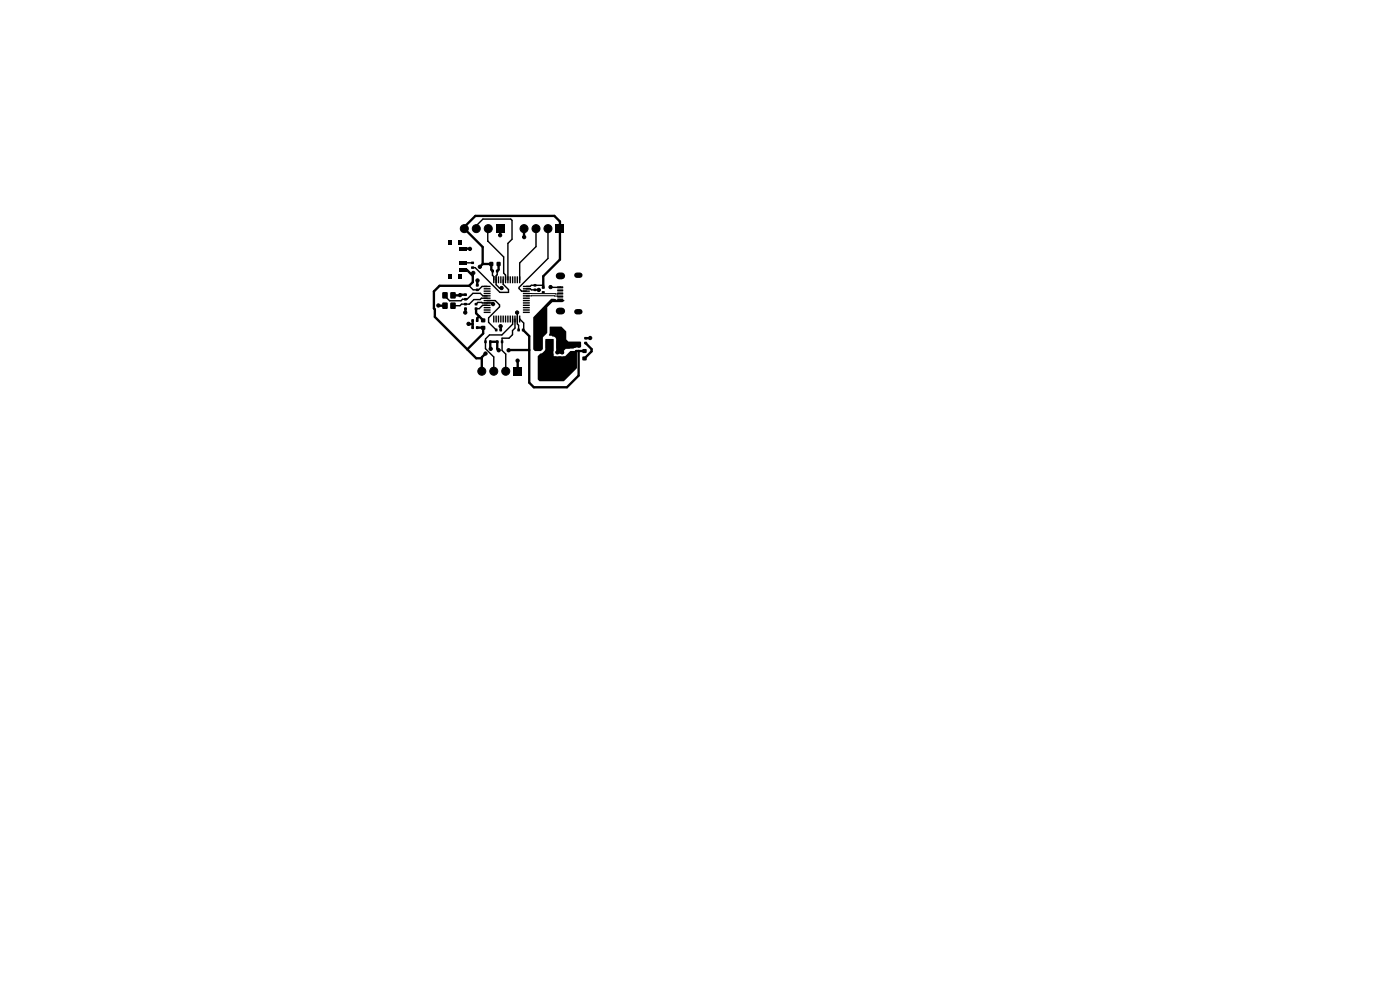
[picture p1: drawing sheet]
<svg xmlns="http://www.w3.org/2000/svg" width="297mm" height="210mm" viewBox="0 0 297 210" stroke-linecap="round" stroke-linejoin="round" font-family="sans-serif">
<g fill="#000">
<path d="M95 50.9h.8v1h-.8zM95 58.2h.8v1h-.8zM97.2 50.9h.8v1h-.8zM97.2 58.2h.8v1h-.8zM97.5 52.4h1.5v.7h-1.5zM97.5 55.4h1.5v.7h-1.5zM97.5 56.9h1.5v.7h-1.5zM100 55.5h.5v.5h-.5zM100 56.5h.5v.5h-.5zM103.8 55.6h.8v.8h-.8zM104.3 57.2h.5v.6h-.5zM104.6 58.6l.3 .1-.1 1.4-.2-.1z"/>
<path d="M105.1 58.6l.3 .1-.1 1.4-.2-.1zM105.2 57.2h.5v.6h-.5zM105.3 47.7h1.7v1.7h-1.7zM105.4 55.6h.8v.8h-.8zM105.6 58.6l.3 .1-.1 1.4-.2-.1zM106.1 58.6l.3 .1-.1 1.4-.2-.1zM106.6 58.6l.3 .1-.1 1.4-.2-.1zM107.1 58.6l.3 .1-.1 1.4-.2-.1zM107.6 58.6l.3 .1-.1 1.4-.2-.1zM108.1 58.6l.3 .1-.1 1.4-.2-.1zM108.6 58.6l.3 .1-.1 1.4-.2-.1zM109.1 58.6l.3 .1-.1 1.4-.2-.1z"/>
<path d="M109.6 58.6l.3 .1-.1 1.4-.2-.1zM110.1 58.6l.3 .1-.1 1.4-.2-.1zM117.9 47.7h1.7v1.7h-1.7zM93.9 62h1v1.3h-1zM93.9 64.2h1v1.3h-1zM95.6 64.2h1v1.3h-1zM95.6 62h1v1.3h-1zM98.5 63.2h.5v.5h-.5zM98.5 62.3h.5v.5h-.5zM98.5 64.3h.5v.5h-.5zM98.5 65.2h.5v.5h-.5zM100 69.2h.5v.6h-.5z"/>
<path d="M100 67.7h.5v.6h-.5zM100.7 65.2h.6v.5h-.6zM100.7 64.3h.6v.5h-.6zM101 61.2h.5v.5h-.5zM101 60.3h.5v.5h-.5zM101 69.2h.5v.6h-.5zM101 67.7h.5v.6h-.5zM102.6 60.6h1.4l.1 .2-1.4 .1zM102.6 61.1h1.4l.1 .2-1.4 .1zM102.6 61.6h1.4l.1 .2-1.4 .1zM102.6 62.1h1.4l.1 .2-1.4 .1zM102.6 62.6h1.4l.1 .2-1.4 .1z"/>
<path d="M102.6 63.1h1.4l.1 .2-1.4 .1zM102.6 63.6h1.4l.1 .2-1.4 .1zM102.6 64.1h1.4l.1 .2-1.4 .1zM102.6 64.6h1.4l.1 .2-1.4 .1zM102.6 65.1h1.4l.1 .2-1.4 .1zM102.6 65.6h1.4l.1 .2-1.4 .1zM102.6 66.1h1.4l.1 .2-1.4 .1zM102.8 72.2h.4v.6h-.4zM102.1 67.6h.8v.7h-.8zM102.1 69.2h.8v.7h-.8zM103.8 72.2h.4v.6h-.4zM104.6 67h.3l-.1 1.4-.2-.1z"/>
<path d="M105 69.7h.5v.6h-.5zM105.1 67h.3l-.1 1.4-.2-.1zM105.6 67h.3l-.1 1.4-.2-.1zM105.3 72.2h.4v.6h-.4zM106 69.7h.5v.6h-.5zM106.1 67h.3l-.1 1.4-.2-.1zM106.6 67h.3l-.1 1.4-.2-.1zM106.3 72.2h.4v.6h-.4zM107.1 67h.3l-.1 1.4-.2-.1zM107.6 67h.3l-.1 1.4-.2-.1zM108.1 67h.3l-.1 1.4-.2-.1zM108.6 67h.3l-.1 1.4-.2-.1z"/>
<path d="M109 77.9h1.7v1.7h-1.7zM109.1 67h.3l-.1 1.4-.2-.1zM109.6 67h.3l-.1 1.4-.2-.1zM110.1 67h.3l-.1 1.4-.2-.1zM109.8 69.7h.5v.6h-.5zM110.9 66.1h1.4l.1 .2-1.4 .1zM110.9 65.6h1.4l.1 .2-1.4 .1zM110.9 65.1h1.4l.1 .2-1.4 .1zM110.9 64.6h1.4l.1 .2-1.4 .1zM110.9 64.1h1.4l.1 .2-1.4 .1zM110.9 63.6h1.4l.1 .2-1.4 .1zM110.9 63.1h1.4l.1 .2-1.4 .1z"/>
<path d="M110.9 62.6h1.4l.1 .2-1.4 .1zM110.9 62.1h1.4l.1 .2-1.4 .1zM110.9 61.6h1.4l.1 .2-1.4 .1zM110.9 61.1h1.4l.1 .2-1.4 .1zM110.9 60.6h1.4l.1 .2-1.4 .1zM110.7 69.7h.5v.6h-.5zM113.2 60.3h.6v.5h-.6zM113.2 61.2h.6v.5h-.6zM113.6 72.2l1-.1 .3 .2v1.4l-.1 .3-1 .1-.3-.2v-1.4zM114.9 69.6l.6-.1 .3 .2v1l-.2 .3h-.5l-.3-.2zM115 60.8h.5v.4h-.5zM115 61.8h.5v.4h-.5z"/>
<path d="M116.8 69.6l.6-.1 .3 .2v1l-.2 .3h-.5l-.3-.2zM115.8 72.3l.3-.2h.9l.2 .2v1.4l-.1 .3-1 .1-.3-.2zM115.7 72h1.8v3.6h2.4l1.2-1.2 1 .1 .3 .2v3.4l-2.8 2.8h-5.1l-.4-.4v-4.9l.5-.6 .5-.2 .5-.6zM116.9 63.4l2.6 .2a.16 .16 0 0 1 .2 .1 .16 .16 0 0 1-.1 .2l-.3 .2h-2.1l-1.1 1.1v5.4l-.9 1v2.4l-.5 .5h-1.2l-.4-.4v-6.8zM114.7 78.5l.4-.1 3 .1 .3 .3-.1 1.3-.4 .3-3-.1-.3-.4v-1.1zM118.2 63.4l1.2-.1 .1 .4-1.2 .1zM118.2 62.7h1.2l.1 .4h-1.2zM118.2 62.1l1.2-.1 .1 .4-1.2 .1zM118.2 61.4h1.2l.1 .4h-1.2zM118.2 60.8l1.2-.1 .1 .4-1.2 .1zM116.6 69.3h2.5l1 1v1.7l.5 .4 2.5 .1 .2 .2v.9l-.2 .1h-1.1l-.3 .2-1.7 .1-.4 .4v.6l-1.5 .1-.2-.3 .1-2.9a.81 .81 0 0 0-.8-.5l-.7-.3zM118.1 72.3l.3-.2h.9l.2 .2v1.4l-.1 .3-1 .1-.3-.2z"/>
<path d="M120.8 74.8l1.3-.1 .1 .3v.5l-.2 .2h-1.1l-.1-.2zM120.8 72.9l1.3-.1 .1 .3v.5l-.2 .2h-1.1l-.1-.2zM123.6 75.7h.8v.7h-.8zM123.6 74.1h.8v.7h-.8zM124 72.5h.5v.5h-.5zM124 71.5h.5v.5h-.5z"/>
</g>
<g fill="#000" stroke="#000" stroke-width=".21">
<circle cx="98.5" cy="48.5" r=".85"/>
<circle cx="99.7" cy="52.8" r=".35"/>
<circle cx="100.4" cy="57.9" r=".35"/>
<circle cx="101" cy="48.5" r=".85"/>
<circle cx="101.3" cy="59.5" r=".35"/>
<circle cx="101.8" cy="56.6" r=".35"/>
<circle cx="103.6" cy="48.5" r=".85"/>
<circle cx="106.1" cy="49.9" r=".35"/>
<circle cx="111.2" cy="48.5" r=".85"/>
<circle cx="111.2" cy="50.3" r=".35"/>
<circle cx="113.7" cy="48.5" r=".85"/>
<circle cx="116.3" cy="48.5" r=".85"/>
<circle cx="93" cy="64.8" r=".35"/>
<circle cx="97.6" cy="62.6" r=".35"/>
<circle cx="98.7" cy="66.3" r=".35"/>
<circle cx="99.4" cy="68.7" r=".35"/>
<circle cx="102.2" cy="78.7" r=".85"/>
<circle cx="103" cy="75" r=".35"/>
<circle cx="104.1" cy="74" r=".35"/>
<circle cx="104.6" cy="64.5" r=".35"/>
<circle cx="104.7" cy="78.7" r=".85"/>
<circle cx="105.8" cy="74.3" r=".35"/>
<circle cx="106.2" cy="69.2" r=".35"/>
<circle cx="106.4" cy="61.1" r=".35"/>
<circle cx="107.3" cy="78.7" r=".85"/>
<circle cx="107.9" cy="74.3" r=".35"/>
<circle cx="109.7" cy="66.3" r=".35"/>
<circle cx="109.8" cy="76.5" r=".35"/>
<circle cx="114.3" cy="61.5" r=".35"/>
<circle cx="116.8" cy="60.9" r=".35"/>
<circle cx="118.2" cy="74.7" r=".35"/>
<circle cx="118.8" cy="70" r=".35"/>
<circle cx="118.8" cy="70.7" r=".35"/>
<circle cx="119.2" cy="74.7" r=".35"/>
<circle cx="122.8" cy="73.3" r=".35"/>
<circle cx="125.2" cy="71.7" r=".35"/>
</g>
<path d="M122.4 58.4h.6M122.4 66.1h.6" fill="none" stroke="#000" stroke-width="1.2"/>
<path d="M118.6 58.5h.6M118.6 66h.6" fill="none" stroke="#000" stroke-width="1.4"/>
<g fill="none" stroke="#000" stroke-width=".3">
<path d="M98.3 55.8h1.9M100.2 56.8h.6l5.2 5.2h1.9v-.6l-1.2-1.1v-1M101 48.5v-.6l1.4-1.4h5.9l.3 .3v4l-.8 .8v7.7M103.6 48.5l-.1 2.7 3.3 3.3v3.5l.4 .4v.9M104.5 57.5v.9l.2 .3v.6M105.5 57.5v.8l-.3 .2v1.9l.7 .7h.5M113.7 48.5v3.8l-3.5 3.5v3.5M116.2 48.5v6.3l-6.1 6.2v.2l.6 .6h1M94.4 62.7v.1l1 1h2.4l.3-.3h1l1.2-1.3h1.6l.5 .6h.9M99.5 60.6l.9 .9h1.1l.8-.7h1M103.3 63.8h1.8l.9 .9v.4l-2.4 2.3v1l1.7 1.6M103.3 64.8h-.9l-.7 .7h-.7"/>
<path d="M103.3 63.3h-1.2l-.3 .3h-1.3l-.9 .9h-1.7l-.3 .4h-1.5M104.6 64.5l-.2-.2-3-.1-.4 .3M108.7 67.7v1.1l-2.2 2.3h-2.6l-.9 .8v2.1l1.7 1.7v3.1M109.3 67.7v1.9l-.6 .5v.9l-.7 .7h-1.5v2.6l.8 .8v3.7M109.7 66.3v2.4l.3 .3v1M110.2 67.7l.9 .8v1.4l-.1 .1M110.2 67.7h.1M111.7 61.3h.8l.2 .2h1.6M115.2 60.5h-2.5l-.2 .3h-.8M115.2 60.5h.1M116.8 60.9h2.1"/>
</g>
<g fill="none" stroke="#000" stroke-width=".5">
<path d="M98.3 52.8h1.4M98.3 57.3h.7l1.3 1.2M100.4 57.9l-.1 2-.8 .7h-6.3l-1.2 1.2v3.6l.3 .2v1.6l6.8 6.9M101.3 59.5l-.1 1M102.4 56v-3.6l-3.9-3.9v-.3l2.3-2.4h16.8l1.2 1.2v8.1l-3.6 3.5v2.4M102.4 56l-.6 .6M102.4 56h1.8v1.2l.3 .3M105.8 56v1.2l-.3 .3M106.1 48.5v1.4M111.2 48.5v1.8M93 64.8l1.4 .1M98.7 62.5l-2.6 .2"/>
<path d="M98.7 65.5v.8M99.1 74.1l1.9 1.9h1.2M99.4 68.7l.9 .1M100.3 68v1.5M101 65.5v1l.6 .6M101.2 69.5h1.3v1.3l-3.4 3.3M101.6 67.1l-.4 .4v.5M101.6 67.1l.9 .9M102.5 68h.1M103 75l-.8 .8v3M104.1 74l-.1-1.5h1.5v1.5l.3 .3M106.2 69.2v.8"/>
<path d="M109.8 76.5v2.3M111 70l1.3 1.3v9.9l.9 1h7.1l2.5-2.5v-5.2M112.3 74.3h-4.4M124 74.5h-1.8l-.7 .7M124.3 72.8l1.2 1.3v.4l-1.5 1.5M125.2 71.7h-.9"/>
</g>
<path d="M111.7 62.8l5.9-.1 1.2 .2M112.8 62.3h.1M112.8 62.7v.1M118.8 62.3h-7.1" fill="none" stroke="#000" stroke-width=".21"/>
</svg>
